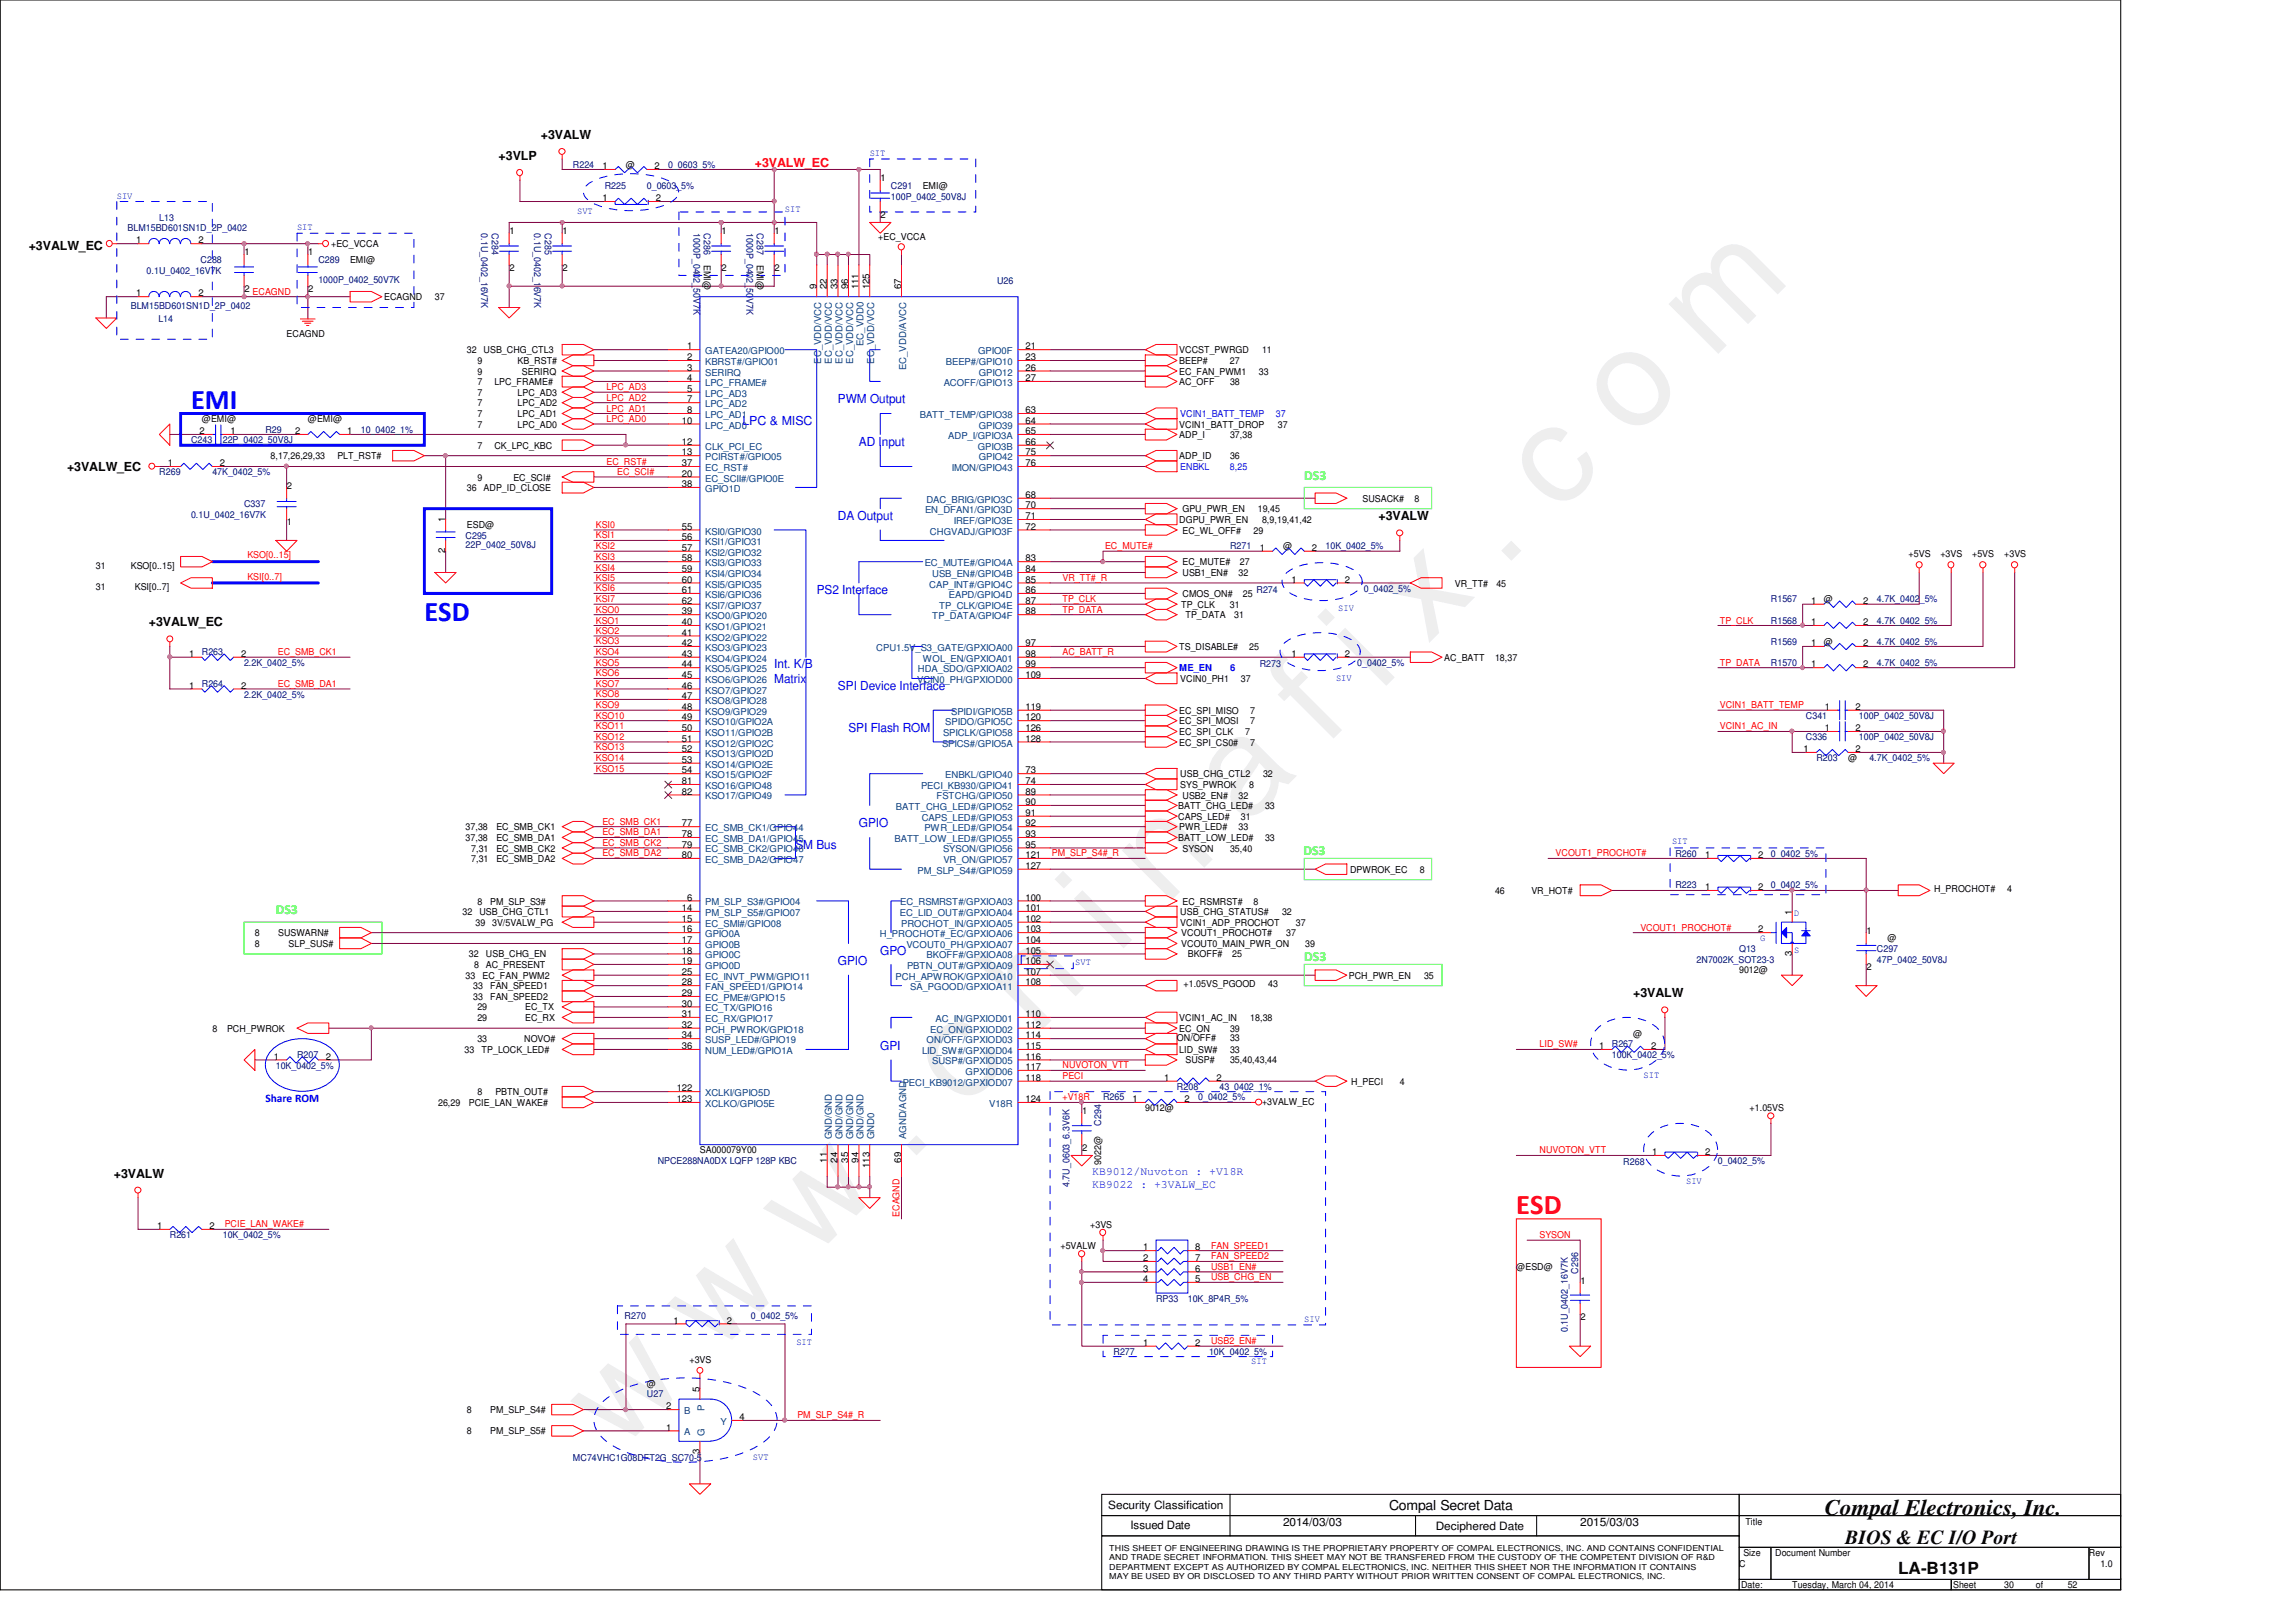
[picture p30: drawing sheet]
<svg xmlns="http://www.w3.org/2000/svg" width="297mm" height="210mm" viewBox="0 0 297 210" stroke-linecap="round" stroke-linejoin="round" font-family="sans-serif">
<defs><g id="words">
<text font-size="17.6" fill="#f0f" x="80.1" y="188" transform="rotate(-45 80.1 188)">w w w . c h i n a f i x . c o m</text>
<g font-size="3.7" fill="#00f">
<text x="24.7" y="52.9">EMI</text>
<text x="54.9" y="80.3">ESD</text>
</g>
<text font-size="3.7" fill="#f00" x="196.2" y="157.1">ESD</text>
<text font-size="2.9" x="236.1" y="196">Compal Electronics, Inc.</text>
<text font-size="2.6" x="238.7" y="199.8">BIOS &amp; EC I/O Port</text>
<text font-size="2.2" x="245.6" y="203.7">LA-B131P</text>
<g font-size="1.8" fill="#0f0">
<text x="168.7" y="62.1">DS3</text>
<text x="168.6" y="110.6">DS3</text>
<text x="35.7" y="118.3">DS3</text>
<text x="168.7" y="124.3">DS3</text>
</g>
<text font-size="1.8" x="179.7" y="195.4">Compal Secret Data</text>
<g font-size="1.6">
<text x="70" y="18">+3VALW</text>
<text x="64.5" y="20.7">+3VLP</text>
<text x="3.7" y="32.4">+3VALW_EC</text>
<text x="8.7" y="60.9">+3VALW_EC</text>
<text x="178.3" y="67.4">+3VALW</text>
<text x="19.3" y="81.1">+3VALW_EC</text>
<text x="211.3" y="129.1">+3VALW</text>
<text x="14.7" y="152.4">+3VALW</text>
</g>
<text font-size="1.6" fill="#f00" x="97.7" y="21.7">+3VALW_EC</text>
<g font-size="1.6" fill="#00f">
<text x="108.4" y="52.2">PWM Output</text>
<text x="96.1" y="54.9">LPC &amp; MISC</text>
<text x="111.1" y="57.7">AD Input</text>
<text x="108.4" y="67.3">DA Output</text>
<text x="105.7" y="76.9">PS2 Interface</text>
<text x="100.2" y="86.5">Int. K/B</text>
<text x="100.2" y="88.3">Matrix</text>
<text x="108.4" y="89.2">SPI Device Interface</text>
<text x="109.8" y="94.7">SPI Flash ROM</text>
<text x="111.1" y="107.1">GPIO</text>
<text x="102.9" y="109.8">SM Bus</text>
<text x="108.4" y="124.9">GPIO</text>
<text x="113.9" y="123.5">GPO</text>
<text x="113.9" y="135.8">GPI</text>
</g>
<g font-size="1.5" fill="#00f">
<text x="34.3" y="142.7">Share ROM</text>
<text x="141.3" y="152.1">KB9012/Nuvoton : +V18R</text>
<text x="141.3" y="153.8">KB9022 : +3VALW_EC</text>
</g>
<g font-size="1.5">
<text x="143.4" y="195.3">Security Classification</text>
<text x="146.3" y="197.9">Issued Date</text>
<text x="166" y="197.5">2014/03/03</text>
<text x="204.4" y="197.5">2015/03/03</text>
<text x="185.8" y="198">Deciphered Date</text>
</g>
<g font-size="1.2" fill="#000080">
<text x="74.1" y="21.7">R224</text>
<text x="86.4" y="21.7">0_0603_5%</text>
<text x="16.5" y="29.9">BLM15BD601SN1D_2P_0402</text>
<text x="20.6" y="28.6">L13</text>
<text x="78.2" y="24.5">R225</text>
<text x="83.7" y="24.5">0_0603_5%</text>
<text x="115.3" y="24.5">C291</text>
<text x="115.3" y="25.8">100P_0402_50V8J</text>
<text x="19" y="35.4">0.1U_0402_16V7K</text>
<text x="25.9" y="34.1">C288</text>
<text x="41.2" y="34.1">C289</text>
<text x="62.3" y="30.2" transform="rotate(90 62.3 30.2)">0.1U_0402_16V7K</text>
<text x="63.6" y="30.2" transform="rotate(90 63.6 30.2)">C284</text>
<text x="69.1" y="30.2" transform="rotate(90 69.1 30.2)">0.1U_0402_16V7K</text>
<text x="70.5" y="30.2" transform="rotate(90 70.5 30.2)">C285</text>
<text x="89.7" y="30.2" transform="rotate(90 89.7 30.2)">1000P_0402_50V7K</text>
<text x="91.1" y="30.2" transform="rotate(90 91.1 30.2)">C286</text>
<text x="96.6" y="30.2" transform="rotate(90 96.6 30.2)">1000P_0402_50V7K</text>
<text x="97.9" y="30.2" transform="rotate(90 97.9 30.2)">C287</text>
<text x="16.9" y="40">BLM15BD601SN1D_2P_0402</text>
<text x="20.5" y="41.6">L14</text>
<text x="41.2" y="36.7">1000P_0402_50V7K</text>
<text x="129" y="36.8">U26</text>
<text x="24.7" y="57.4">C243</text>
<text x="28.8" y="57.4">22P_0402_50V8J</text>
<text x="34.3" y="56">R29</text>
<text x="46.7" y="56">10_0402_1%</text>
<text x="20.6" y="61.5">R269</text>
<text x="27.5" y="61.5">47K_0402_5%</text>
<text x="31.6" y="65.6">C337</text>
<text x="24.7" y="67">0.1U_0402_16V7K</text>
<text x="60.2" y="69.7">C295</text>
<text x="60.2" y="71">22P_0402_50V8J</text>
<text x="159.1" y="71.1">R271</text>
<text x="171.5" y="71.1">10K_0402_5%</text>
<text x="162.6" y="76.7">R274</text>
<text x="176.4" y="76.6">0_0402_5%</text>
<text x="229.1" y="77.9">R1567</text>
<text x="242.8" y="77.9">4.7K_0402_5%</text>
<text x="229.1" y="80.7">R1568</text>
<text x="229.1" y="83.4">R1569</text>
<text x="242.8" y="80.7">4.7K_0402_5%</text>
<text x="242.8" y="83.4">4.7K_0402_5%</text>
<text x="26.1" y="88.9">R264</text>
<text x="26.1" y="84.8">R263</text>
<text x="31.6" y="86.2">2.2K_0402_5%</text>
<text x="163" y="86.3">R273</text>
<text x="175.6" y="86.2">0_0402_5%</text>
<text x="229.1" y="86.2">R1570</text>
<text x="242.8" y="86.2">4.7K_0402_5%</text>
<text x="31.6" y="90.3">2.2K_0402_5%</text>
<text x="233.6" y="93">C341</text>
<text x="233.6" y="95.8">C336</text>
<text x="240.5" y="93">100P_0402_50V8J</text>
<text x="240.5" y="95.8">100P_0402_50V8J</text>
<text x="235" y="98.5">R203</text>
<text x="241.8" y="98.5">4.7K_0402_5%</text>
<text x="216.7" y="110.9">R260</text>
<text x="229.1" y="110.9">0_0402_5%</text>
<text x="216.7" y="115">R223</text>
<text x="229.1" y="115">0_0402_5%</text>
<text x="219.5" y="124.6">2N7002K_SOT23-3</text>
<text x="225" y="123.2">Q13</text>
<text x="242.8" y="123.2">C297</text>
<text x="242.8" y="124.6">47P_0402_50V8J</text>
<text x="38.4" y="136.9">R207</text>
<text x="208.5" y="135.6">R267</text>
<text x="208.5" y="136.9">100K_0402_5%</text>
<text x="35.7" y="138.3">10K_0402_5%</text>
<text x="142.7" y="142.4">R265</text>
<text x="152.3" y="141.1">R208</text>
<text x="155" y="142.4">0_0402_5%</text>
<text x="157.8" y="141.1">43_0402_1%</text>
<text x="142.4" y="145.7" transform="rotate(-90 142.4 145.7)">C294</text>
<text x="85.1" y="150.7">NPCE288NA0DX LQFP 128P KBC</text>
<text x="138.3" y="153.6" transform="rotate(-90 138.3 153.6)">4.7U_0603_6.3V6K</text>
<text x="210" y="150.8">R268</text>
<text x="222.2" y="150.7">0_0402_5%</text>
<text x="22" y="160.2">R261</text>
<text x="28.8" y="160.2">10K_0402_5%</text>
<text x="204.2" y="164.8" transform="rotate(-90 204.2 164.8)">C296</text>
<text x="80.8" y="170.7">R270</text>
<text x="97.2" y="170.7">0_0402_5%</text>
<text x="149.6" y="168.5">RP33</text>
<text x="153.7" y="168.5">10K_8P4R_5%</text>
<text x="202.8" y="172.4" transform="rotate(-90 202.8 172.4)">0.1U_0402_16V7K</text>
<text x="144.1" y="175.3">R277</text>
<text x="156.4" y="175.3">10K_0402_5%</text>
<text x="83.7" y="180.8">U27</text>
<text x="74.1" y="189.1">MC74VHC1G08DFT2G_SC70-5</text>
</g>
<g font-size="1.2">
<text x="77.9" y="21.9">1</text>
<text x="81" y="21.7">@</text>
<text x="84.7" y="21.9">2</text>
<text x="113.9" y="23.5">1</text>
<text x="77.9" y="26">1</text>
<text x="84.8" y="26">2</text>
<text x="113.9" y="28.2">2</text>
<text x="119.4" y="24.5">EMI@</text>
<text x="17.6" y="31.5">1</text>
<text x="25.7" y="31.5">2</text>
<text x="31.6" y="33.1">1</text>
<text x="39.9" y="33.1">1</text>
<text x="42.8" y="32">+EC_VCCA</text>
<text x="45.3" y="34.1">EMI@</text>
<text x="65.9" y="30.3">1</text>
<text x="65.9" y="35.1">2</text>
<text x="72.8" y="30.3">1</text>
<text x="72.8" y="35.1">2</text>
<text x="91.1" y="34.3" transform="rotate(90 91.1 34.3)">EMI@</text>
<text x="93.3" y="30.3">1</text>
<text x="93.3" y="35.1">2</text>
<text x="97.9" y="34.3" transform="rotate(90 97.9 34.3)">EMI@</text>
<text x="100.2" y="30.3">1</text>
<text x="100.2" y="35.1">2</text>
<text x="113.6" y="31">+EC_VCCA</text>
<text x="17.6" y="38.4">1</text>
<text x="25.7" y="38.4">2</text>
<text x="31.6" y="37.8">2</text>
<text x="39.9" y="37.8">2</text>
<text x="49.7" y="38.9">ECAGND</text>
<text x="56.3" y="38.9">37</text>
<text x="105.6" y="37.4" transform="rotate(-90 105.6 37.4)">9</text>
<text x="107" y="37.4" transform="rotate(-90 107 37.4)">22</text>
<text x="108.4" y="37.4" transform="rotate(-90 108.4 37.4)">33</text>
<text x="109.7" y="37.4" transform="rotate(-90 109.7 37.4)">96</text>
<text x="111.1" y="37.4" transform="rotate(-90 111.1 37.4)">111</text>
<text x="112.5" y="37.4" transform="rotate(-90 112.5 37.4)">125</text>
<text x="116.6" y="37.4" transform="rotate(-90 116.6 37.4)">67</text>
<text x="37.1" y="43.6">ECAGND</text>
<text x="60.4" y="45.7">32</text>
<text x="61.8" y="47.1">9</text>
<text x="62.6" y="45.7">USB_CHG_CTL3</text>
<text x="67" y="47.1">KB_RST#</text>
<text x="88.9" y="45.2">1</text>
<text x="88.9" y="46.6">2</text>
<text x="88.9" y="48">3</text>
<text x="132.7" y="45.2">21</text>
<text x="132.7" y="48">26</text>
<text x="132.7" y="46.6">23</text>
<text x="152.6" y="47.1">BEEP#</text>
<text x="152.6" y="45.7">VCCST_PWRGD</text>
<text x="159.1" y="47.1">27</text>
<text x="163.3" y="45.7">11</text>
<text x="61.8" y="49.8">7</text>
<text x="61.8" y="52.6">7</text>
<text x="61.8" y="53.9">7</text>
<text x="61.8" y="51.2">7</text>
<text x="61.8" y="48.5">9</text>
<text x="64" y="49.8">LPC_FRAME#</text>
<text x="67" y="52.6">LPC_AD2</text>
<text x="67" y="53.9">LPC_AD1</text>
<text x="67" y="51.2">LPC_AD3</text>
<text x="67.5" y="48.5">SERIRQ</text>
<text x="88.9" y="49.3">4</text>
<text x="88.9" y="50.7">5</text>
<text x="88.9" y="52.1">7</text>
<text x="88.9" y="53.5">8</text>
<text x="132.7" y="49.3">27</text>
<text x="132.7" y="53.5">63</text>
<text x="152.6" y="48.5">EC_FAN_PWM1</text>
<text x="152.6" y="49.8">AC_OFF</text>
<text x="159.1" y="49.8">38</text>
<text x="162.9" y="48.5">33</text>
<text x="25.8" y="56.2">2</text>
<text x="26.1" y="54.7">@EMI@</text>
<text x="29.8" y="56.2">1</text>
<text x="35" y="59.4">8,17,26,29,33</text>
<text x="38.2" y="56.2">2</text>
<text x="39.8" y="54.7">@EMI@</text>
<text x="43.6" y="59.4">PLT_RST#</text>
<text x="44.9" y="56.2">1</text>
<text x="61.8" y="58.1">7</text>
<text x="61.8" y="55.3">7</text>
<text x="64" y="58.1">CK_LPC_KBC</text>
<text x="67" y="55.3">LPC_AD0</text>
<text x="88.2" y="54.8">10</text>
<text x="88.2" y="57.6">12</text>
<text x="88.2" y="58.9">13</text>
<text x="132.7" y="57.6">66</text>
<text x="132.7" y="56.2">65</text>
<text x="132.7" y="54.8">64</text>
<text x="132.7" y="58.9">75</text>
<text x="152.6" y="56.7">ADP_I</text>
<text x="152.6" y="55.3">VCIN1_BATT_DROP</text>
<text x="152.6" y="59.4">ADP_ID</text>
<text x="159.1" y="56.7">37,38</text>
<text x="159.1" y="59.4">36</text>
<text x="165.3" y="55.3">37</text>
<text x="21.7" y="60.3">1</text>
<text x="28.4" y="60.3">2</text>
<text x="37.1" y="63.2">2</text>
<text x="60.4" y="63.5">36</text>
<text x="61.8" y="62.2">9</text>
<text x="62.6" y="63.5">ADP_ID_CLOSE</text>
<text x="66.4" y="62.2">EC_SCI#</text>
<text x="88.2" y="61.7">20</text>
<text x="88.2" y="60.3">37</text>
<text x="88.2" y="63">38</text>
<text x="132.7" y="60.3">76</text>
<text x="132.7" y="64.4">68</text>
<text x="132.7" y="65.8">70</text>
<text x="176.3" y="64.9">SUSACK#</text>
<text x="183" y="64.9">8</text>
<text x="37.1" y="67.9">1</text>
<text x="57.6" y="71.6" transform="rotate(-90 57.6 71.6)">2</text>
<text x="57.6" y="67.6" transform="rotate(-90 57.6 67.6)">1</text>
<text x="60.4" y="68.4">ESD@</text>
<text x="88.2" y="68.5">55</text>
<text x="88.2" y="69.9">56</text>
<text x="88.2" y="71.3">57</text>
<text x="132.7" y="67.2">71</text>
<text x="132.7" y="68.5">72</text>
<text x="152.6" y="67.6">DGPU_PWR_EN</text>
<text x="153" y="69">EC_WL_OFF#</text>
<text x="153" y="66.3">GPU_PWR_EN</text>
<text x="162.2" y="69">29</text>
<text x="162.7" y="66.3">19,45</text>
<text x="163" y="71.3">1</text>
<text x="163.3" y="67.6">8,9,19,41,42</text>
<text x="166" y="71.1">@</text>
<text x="169.7" y="71.3">2</text>
<text x="12.4" y="73.6">31</text>
<text x="12.4" y="76.3">31</text>
<text x="16.9" y="73.6">KSO[0..15]</text>
<text x="17.4" y="76.3">KSI[0..7]</text>
<text x="88.2" y="72.6">58</text>
<text x="88.2" y="74">59</text>
<text x="88.2" y="75.4">60</text>
<text x="88.2" y="76.8">61</text>
<text x="132.7" y="74">84</text>
<text x="132.7" y="76.8">86</text>
<text x="132.7" y="72.6">83</text>
<text x="132.7" y="75.4">85</text>
<text x="153" y="73.2">EC_MUTE#</text>
<text x="153" y="74.5">USB1_EN#</text>
<text x="153" y="77.3">CMOS_ON#</text>
<text x="160.2" y="74.5">32</text>
<text x="160.4" y="73.2">27</text>
<text x="160.8" y="77.3">25</text>
<text x="167.1" y="75.4">1</text>
<text x="174" y="75.4">2</text>
<text x="188.2" y="75.9">VR_TT#</text>
<text x="193.6" y="75.9">45</text>
<text x="236" y="77.9">@</text>
<text x="246.9" y="72.1">+5VS</text>
<text x="251" y="72.1">+3VS</text>
<text x="255.1" y="72.1">+5VS</text>
<text x="259.3" y="72.1">+3VS</text>
<text x="88.2" y="79.5">39</text>
<text x="88.2" y="80.9">40</text>
<text x="88.2" y="82.3">41</text>
<text x="88.2" y="83.6">42</text>
<text x="88.2" y="78.1">62</text>
<text x="132.7" y="79.5">88</text>
<text x="132.7" y="78.1">87</text>
<text x="132.7" y="83.6">97</text>
<text x="152.8" y="78.7">TP_CLK</text>
<text x="153.4" y="80">TP_DATA</text>
<text x="159.1" y="78.7">31</text>
<text x="159.7" y="80">31</text>
<text x="234.3" y="80.9">1</text>
<text x="234.3" y="83.6">1</text>
<text x="234.3" y="78.1">1</text>
<text x="236" y="83.4">@</text>
<text x="241" y="80.9">2</text>
<text x="241" y="83.6">2</text>
<text x="241" y="78.1">2</text>
<text x="24.5" y="89.1">1</text>
<text x="24.5" y="85">1</text>
<text x="31.2" y="89.1">2</text>
<text x="31.2" y="85">2</text>
<text x="88.2" y="85">43</text>
<text x="88.2" y="86.4">44</text>
<text x="88.2" y="87.8">45</text>
<text x="88.2" y="89.1">46</text>
<text x="132.7" y="85">98</text>
<text x="132.7" y="86.4">99</text>
<text x="132.7" y="87.8">109</text>
<text x="152.6" y="84.1">TS_DISABLE#</text>
<text x="152.7" y="88.2">VCIN0_PH1</text>
<text x="160.5" y="88.2">37</text>
<text x="161.6" y="84.1">25</text>
<text x="167.1" y="85">1</text>
<text x="174" y="85">2</text>
<text x="186.9" y="85.5">AC_BATT</text>
<text x="193.4" y="85.5">18,37</text>
<text x="234.3" y="86.4">1</text>
<text x="241" y="86.4">2</text>
<text x="88.2" y="90.5">47</text>
<text x="88.2" y="91.9">48</text>
<text x="88.2" y="93.2">49</text>
<text x="88.2" y="94.6">50</text>
<text x="88.2" y="96">51</text>
<text x="132.7" y="94.6">126</text>
<text x="132.7" y="91.9">119</text>
<text x="132.7" y="96">128</text>
<text x="132.7" y="93.2">120</text>
<text x="152.6" y="92.4">EC_SPI_MISO</text>
<text x="152.6" y="93.7">EC_SPI_MOSI</text>
<text x="152.6" y="95.1">EC_SPI_CLK</text>
<text x="161.1" y="95.1">7</text>
<text x="161.8" y="92.4">7</text>
<text x="161.8" y="93.7">7</text>
<text x="236.1" y="91.9">1</text>
<text x="236.1" y="94.6">1</text>
<text x="240.1" y="91.9">2</text>
<text x="240.1" y="94.6">2</text>
<text x="88.2" y="97.3">52</text>
<text x="88.2" y="98.7">53</text>
<text x="88.2" y="100.1">54</text>
<text x="88.2" y="101.5">81</text>
<text x="132.7" y="100.1">73</text>
<text x="132.7" y="101.5">74</text>
<text x="152.6" y="96.5">EC_SPI_CS0#</text>
<text x="152.7" y="101.9">SYS_PWROK</text>
<text x="152.7" y="100.6">USB_CHG_CTL2</text>
<text x="161.6" y="101.9">8</text>
<text x="161.8" y="96.5">7</text>
<text x="163.4" y="100.6">32</text>
<text x="233.3" y="97.3">1</text>
<text x="239.1" y="98.5">@</text>
<text x="240.1" y="97.3">2</text>
<text x="60.2" y="107.4">37,38</text>
<text x="64.2" y="107.4">EC_SMB_CK1</text>
<text x="88.2" y="106.9">77</text>
<text x="88.2" y="102.8">82</text>
<text x="132.7" y="102.8">89</text>
<text x="132.7" y="105.6">91</text>
<text x="132.7" y="106.9">92</text>
<text x="132.7" y="104.2">90</text>
<text x="152.4" y="104.7">BATT_CHG_LED#</text>
<text x="152.4" y="106.1">CAPS_LED#</text>
<text x="152.6" y="107.4">PWR_LED#</text>
<text x="153" y="103.3">USB2_EN#</text>
<text x="160.2" y="103.3">32</text>
<text x="160.2" y="107.4">33</text>
<text x="160.5" y="106.1">31</text>
<text x="163.7" y="104.7">33</text>
<text x="60.2" y="108.8">37,38</text>
<text x="61" y="111.5">7,31</text>
<text x="61" y="110.2">7,31</text>
<text x="64.2" y="111.5">EC_SMB_DA2</text>
<text x="64.2" y="108.8">EC_SMB_DA1</text>
<text x="64.2" y="110.2">EC_SMB_CK2</text>
<text x="88.2" y="108.3">78</text>
<text x="88.2" y="109.7">79</text>
<text x="88.2" y="111">80</text>
<text x="132.7" y="111">121</text>
<text x="132.7" y="109.7">95</text>
<text x="132.7" y="112.4">127</text>
<text x="132.7" y="108.3">93</text>
<text x="152.4" y="108.8">BATT_LOW_LED#</text>
<text x="153" y="110.2">SYSON</text>
<text x="159.1" y="110.2">35,40</text>
<text x="163.7" y="108.8">33</text>
<text x="174.7" y="112.9">DPWROK_EC</text>
<text x="183.7" y="112.9">8</text>
<text x="220.6" y="111">1</text>
<text x="227.5" y="111">2</text>
<text x="59.9" y="118.4">32</text>
<text x="61.5" y="119.8">39</text>
<text x="61.8" y="117.1">8</text>
<text x="62" y="118.4">USB_CHG_CTL1</text>
<text x="63.4" y="117.1">PM_SLP_S3#</text>
<text x="63.7" y="119.8">3V/5VALW_PG</text>
<text x="88.2" y="117.9">14</text>
<text x="88.2" y="119.3">15</text>
<text x="88.9" y="116.5">6</text>
<text x="132.7" y="119.3">102</text>
<text x="132.7" y="116.5">100</text>
<text x="132.7" y="117.9">101</text>
<text x="152.7" y="119.8">VCIN1_ADP_PROCHOT</text>
<text x="152.7" y="118.4">USB_CHG_STATUS#</text>
<text x="153" y="117.1">EC_RSMRST#</text>
<text x="162.2" y="117.1">8</text>
<text x="165.9" y="118.4">32</text>
<text x="167.6" y="119.8">37</text>
<text x="193.4" y="115.7">46</text>
<text x="198.1" y="115.7">VR_HOT#</text>
<text x="220.6" y="115.2">1</text>
<text x="227.5" y="115.2">2</text>
<text x="231.8" y="118.4" transform="rotate(-90 231.8 118.4)">1</text>
<text x="250.2" y="115.4">H_PROCHOT#</text>
<text x="259.7" y="115.4">4</text>
<text x="33" y="122.5">8</text>
<text x="33" y="121.2">8</text>
<text x="36" y="121.2">SUSWARN#</text>
<text x="37.3" y="122.5">SLP_SUS#</text>
<text x="60.7" y="123.9">32</text>
<text x="61.3" y="125.3">8</text>
<text x="62.9" y="125.3">AC_PRESENT</text>
<text x="62.9" y="123.9">USB_CHG_EN</text>
<text x="88.2" y="120.7">16</text>
<text x="88.2" y="122">17</text>
<text x="88.2" y="123.4">18</text>
<text x="88.2" y="124.8">19</text>
<text x="132.7" y="123.4">105</text>
<text x="132.7" y="124.8">106</text>
<text x="132.7" y="122">104</text>
<text x="132.7" y="120.7">103</text>
<text x="152.8" y="121.2">VCOUT1_PROCHOT#</text>
<text x="152.8" y="122.5">VCOUT0_MAIN_PWR_ON</text>
<text x="153.7" y="123.9">BKOFF#</text>
<text x="159.4" y="123.9">25</text>
<text x="166.4" y="121.2">37</text>
<text x="168.9" y="122.5">39</text>
<text x="225" y="125.9">9012@</text>
<text x="227.5" y="120.7">2</text>
<text x="231.8" y="123.7" transform="rotate(-90 231.8 123.7)">3</text>
<text x="241.5" y="120.9">1</text>
<text x="241.5" y="125.6">2</text>
<text x="244.2" y="121.8">@</text>
<text x="60.2" y="126.7">33</text>
<text x="61.2" y="128">33</text>
<text x="61.2" y="129.4">33</text>
<text x="61.8" y="130.8">29</text>
<text x="62.4" y="126.7">EC_FAN_PWM2</text>
<text x="63.4" y="128">FAN_SPEED1</text>
<text x="63.4" y="129.4">FAN_SPEED2</text>
<text x="67.9" y="130.8">EC_TX</text>
<text x="88.2" y="126.2">25</text>
<text x="88.2" y="127.5">28</text>
<text x="88.2" y="128.9">29</text>
<text x="88.2" y="130.3">30</text>
<text x="88.2" y="131.6">31</text>
<text x="132.7" y="131.6">110</text>
<text x="132.7" y="127.5">108</text>
<text x="132.7" y="126.2">107</text>
<text x="153.1" y="127.8">+1.05VS_PGOOD</text>
<text x="164.1" y="127.8">43</text>
<text x="174.5" y="126.7">PCH_PWR_EN</text>
<text x="184.2" y="126.7">35</text>
<text x="27.5" y="133.5">8</text>
<text x="29.4" y="133.5">PCH_PWROK</text>
<text x="35.4" y="137.1">1</text>
<text x="42.2" y="137.1">2</text>
<text x="60.1" y="136.2">33</text>
<text x="61.8" y="134.9">33</text>
<text x="61.8" y="132.1">29</text>
<text x="62.3" y="136.2">TP_LOCK_LED#</text>
<text x="67.8" y="134.9">NOVO#</text>
<text x="67.9" y="132.1">EC_RX</text>
<text x="88.2" y="133">32</text>
<text x="88.2" y="134.4">34</text>
<text x="88.2" y="135.8">36</text>
<text x="132.7" y="137.1">116</text>
<text x="132.7" y="134.4">114</text>
<text x="132.7" y="135.8">115</text>
<text x="132.7" y="133">112</text>
<text x="152.3" y="134.7">ON/OFF#</text>
<text x="152.6" y="132.1">VCIN1_AC_IN</text>
<text x="152.6" y="133.5">EC_ON</text>
<text x="152.6" y="136.2">LID_SW#</text>
<text x="153.4" y="137.6">SUSP#</text>
<text x="159.1" y="137.6">35,40,43,44</text>
<text x="159.1" y="136.2">33</text>
<text x="159.1" y="134.7">33</text>
<text x="159.1" y="133.5">39</text>
<text x="161.8" y="132.1">18,38</text>
<text x="206.9" y="135.8">1</text>
<text x="211.3" y="134.2">@</text>
<text x="213.6" y="135.8">2</text>
<text x="56.7" y="143.1">26,29</text>
<text x="60.7" y="143.1">PCIE_LAN_WAKE#</text>
<text x="61.8" y="141.7">8</text>
<text x="64.1" y="141.7">PBTN_OUT#</text>
<text x="87.5" y="141.2">122</text>
<text x="87.5" y="142.6">123</text>
<text x="132.7" y="142.6">124</text>
<text x="132.7" y="138.5">117</text>
<text x="132.7" y="139.9">118</text>
<text x="146.5" y="142.6">1</text>
<text x="148.2" y="143.8">9012@</text>
<text x="150.6" y="139.9">1</text>
<text x="153.2" y="142.6">2</text>
<text x="157.4" y="139.9">2</text>
<text x="163.3" y="143">+3VALW_EC</text>
<text x="174.8" y="140.4">H_PECI</text>
<text x="181.1" y="140.4">4</text>
<text x="226.4" y="143.8">+1.05VS</text>
<text x="90.5" y="149.3">SA000079Y00</text>
<text x="140" y="144.1">1</text>
<text x="140" y="148.9">2</text>
<text x="213.7" y="149.5">1</text>
<text x="220.6" y="149.5">2</text>
<text x="107" y="150.5" transform="rotate(-90 107 150.5)">11</text>
<text x="108.4" y="150.5" transform="rotate(-90 108.4 150.5)">24</text>
<text x="109.7" y="150.5" transform="rotate(-90 109.7 150.5)">35</text>
<text x="111.1" y="150.5" transform="rotate(-90 111.1 150.5)">94</text>
<text x="112.5" y="151.1" transform="rotate(-90 112.5 151.1)">113</text>
<text x="116.6" y="150.5" transform="rotate(-90 116.6 150.5)">69</text>
<text x="142.4" y="150.7" transform="rotate(-90 142.4 150.7)">9022@</text>
<text x="20.3" y="159">1</text>
<text x="27.1" y="159">2</text>
<text x="137.2" y="161.6">+5VALW</text>
<text x="141.1" y="158.9">+3VS</text>
<text x="147.9" y="161.8">1</text>
<text x="154.6" y="161.8">8</text>
<text x="147.9" y="163.2">2</text>
<text x="147.9" y="164.5">3</text>
<text x="147.9" y="165.9">4</text>
<text x="154.6" y="163.2">7</text>
<text x="154.6" y="164.5">6</text>
<text x="154.6" y="165.9">5</text>
<text x="196.2" y="164.4">@ESD@</text>
<text x="204.5" y="166.1">1</text>
<text x="87.1" y="171.3">1</text>
<text x="94" y="171.3">2</text>
<text x="204.5" y="170.8">2</text>
<text x="83.7" y="179.5">@</text>
<text x="89.2" y="176.4">+3VS</text>
<text x="147.9" y="174.2">1</text>
<text x="154.6" y="174.2">2</text>
<text x="60.4" y="182.9">8</text>
<text x="60.4" y="185.6">8</text>
<text x="63.4" y="182.9">PM_SLP_S4#</text>
<text x="63.4" y="185.6">PM_SLP_S5#</text>
<text x="86.2" y="182.4">2</text>
<text x="86.2" y="185.1">1</text>
<text x="90.5" y="180.1" transform="rotate(-90 90.5 180.1)">5</text>
<text x="95.7" y="183.8">4</text>
<text x="90.5" y="188.2" transform="rotate(-90 90.5 188.2)">3</text>
<text x="225.8" y="197.4">Title</text>
<text x="225" y="202.8">C</text>
<text x="225.5" y="201.4">Size</text>
<text x="229.7" y="201.4">Document Number</text>
<text x="270.3" y="201.4">Rev</text>
<text x="271.7" y="202.8">1.0</text>
<text x="225.3" y="205.5">Date:</text>
<text x="231.9" y="205.5">Tuesday, March 04, 2014</text>
<text x="252.7" y="205.5">Sheet</text>
<text x="259.3" y="205.5">30</text>
<text x="263.4" y="205.5">of</text>
<text x="267.5" y="205.5">52</text>
</g>
<g font-size="1.2" fill="#00f">
<text x="112.5" y="20.2">SIT</text>
<text x="15.1" y="25.7">SIV</text>
<text x="38.4" y="29.8">SIT</text>
<text x="74.7" y="27.6">SVT</text>
<text x="101.6" y="27.5">SIT</text>
<text x="152.7" y="53.9">VCIN1_BATT_TEMP</text>
<text x="165.1" y="53.9">37</text>
<text x="152.7" y="60.8">ENBKL</text>
<text x="159.1" y="60.8">8,25</text>
<text x="173.1" y="79.1">SIV</text>
<text x="152.6" y="86.9">ME_EN</text>
<text x="159.1" y="86.9">6</text>
<text x="172.8" y="88.1">SIV</text>
<text x="216.3" y="109.2">SIT</text>
<text x="232.1" y="118.6">D</text>
<text x="139.1" y="124.9">SVT</text>
<text x="227.7" y="121.8">G</text>
<text x="232.1" y="123.4">S</text>
<text x="212.6" y="139.5">SIT</text>
<text x="218.1" y="153.2">SIV</text>
<text x="168.7" y="171.1">SIV</text>
<text x="103" y="174.1">SIT</text>
<text x="161.9" y="176.6">SIT</text>
<text x="97.4" y="188.9">SVT</text>
</g>
<g font-size="1.2" fill="#f00">
<text x="32.7" y="38.1">ECAGND</text>
<text x="78.5" y="50.5">LPC_AD3</text>
<text x="78.5" y="53.3">LPC_AD1</text>
<text x="78.5" y="51.9">LPC_AD2</text>
<text x="78.5" y="54.6">LPC_AD0</text>
<text x="78.5" y="60.1">EC_RST#</text>
<text x="79.8" y="61.5">EC_SCI#</text>
<text x="77.1" y="68.3">KSI0</text>
<text x="77.1" y="71.1">KSI2</text>
<text x="77.1" y="69.7">KSI1</text>
<text x="143" y="71.1">EC_MUTE#</text>
<text x="32" y="72.3">KSO[0..15]</text>
<text x="32" y="75">KSI[0..7]</text>
<text x="77.1" y="76.5">KSI6</text>
<text x="77.1" y="75.2">KSI5</text>
<text x="77.1" y="73.8">KSI4</text>
<text x="77.1" y="72.4">KSI3</text>
<text x="77.1" y="77.9">KSI7</text>
<text x="137.5" y="77.9">TP_CLK</text>
<text x="137.5" y="75.2">VR_TT#_R</text>
<text x="77.1" y="82">KSO2</text>
<text x="77.1" y="83.4">KSO3</text>
<text x="77.1" y="80.7">KSO1</text>
<text x="77.1" y="79.3">KSO0</text>
<text x="137.5" y="79.3">TP_DATA</text>
<text x="222.5" y="80.7">TP_CLK</text>
<text x="35.9" y="88.9">EC_SMB_DA1</text>
<text x="35.9" y="84.8">EC_SMB_CK1</text>
<text x="77.1" y="84.8">KSO4</text>
<text x="77.1" y="88.9">KSO7</text>
<text x="77.1" y="87.5">KSO6</text>
<text x="77.1" y="86.1">KSO5</text>
<text x="137.5" y="84.8">AC_BATT_R</text>
<text x="222.5" y="86.1">TP_DATA</text>
<text x="77.1" y="91.7">KSO9</text>
<text x="77.1" y="93">KSO10</text>
<text x="77.1" y="90.3">KSO8</text>
<text x="77.1" y="95.8">KSO12</text>
<text x="77.1" y="94.4">KSO11</text>
<text x="222.5" y="91.7">VCIN1_BATT_TEMP</text>
<text x="222.5" y="94.4">VCIN1_AC_IN</text>
<text x="77.1" y="98.5">KSO14</text>
<text x="77.1" y="97.1">KSO13</text>
<text x="77.1" y="99.9">KSO15</text>
<text x="77.9" y="106.7">EC_SMB_CK1</text>
<text x="77.9" y="110.8">EC_SMB_DA2</text>
<text x="77.9" y="109.5">EC_SMB_CK2</text>
<text x="77.9" y="108.1">EC_SMB_DA1</text>
<text x="136.1" y="110.8">PM_SLP_S4#_R</text>
<text x="201.2" y="110.8">VCOUT1_PROCHOT#</text>
<text x="212.2" y="120.4">VCOUT1_PROCHOT#</text>
<text x="199.2" y="135.6">LID_SW#</text>
<text x="137.5" y="142.4">+V18R</text>
<text x="137.5" y="139.7">PECI</text>
<text x="137.5" y="138.3">NUVOTON_VTT</text>
<text x="199.2" y="149.3">NUVOTON_VTT</text>
<text x="29.1" y="158.8">PCIE_LAN_WAKE#</text>
<text x="116.4" y="157.5" transform="rotate(-90 116.4 157.5)">ECAGND</text>
<text x="156.7" y="161.6">FAN_SPEED1</text>
<text x="199.2" y="160.2">SYSON</text>
<text x="156.7" y="163">FAN_SPEED2</text>
<text x="156.7" y="164.3">USB1_EN#</text>
<text x="156.7" y="165.7">USB_CHG_EN</text>
<text x="156.7" y="173.9">USB2_EN#</text>
<text x="103.2" y="183.6">PM_SLP_S4#_R</text>
</g>
<g font-size="1.2" fill="#004080">
<text x="91.2" y="45.8">GATEA20/GPIO00</text>
<text x="91.2" y="47.2">KBRST#/GPIO01</text>
<text x="106.3" y="47.1" transform="rotate(-90 106.3 47.1)">EC_VDD/VCC</text>
<text x="107.6" y="47.1" transform="rotate(-90 107.6 47.1)">EC_VDD/VCC</text>
<text x="109" y="47.1" transform="rotate(-90 109 47.1)">EC_VDD/VCC</text>
<text x="110.4" y="47.1" transform="rotate(-90 110.4 47.1)">EC_VDD/VCC</text>
<text x="111.7" y="44.8" transform="rotate(-90 111.7 44.8)">EC_VDD0</text>
<text x="113.1" y="47.1" transform="rotate(-90 113.1 47.1)">EC_VDD/VCC</text>
<text x="117.2" y="47.9" transform="rotate(-90 117.2 47.9)">EC_VDD/AVCC</text>
<text x="122.4" y="47.2">BEEP#/GPIO10</text>
<text x="126.5" y="45.8">GPIO0F</text>
<text x="91.2" y="48.6">SERIRQ</text>
<text x="91.2" y="50">LPC_FRAME#</text>
<text x="91.2" y="51.4">LPC_AD3</text>
<text x="91.2" y="52.7">LPC_AD2</text>
<text x="122.1" y="50">ACOFF/GPIO13</text>
<text x="126.6" y="48.6">GPIO12</text>
<text x="91.2" y="54.1">LPC_AD1</text>
<text x="91.2" y="55.5">LPC_AD0</text>
<text x="91.2" y="58.2">CLK_PCI_EC</text>
<text x="91.2" y="59.6">PCIRST#/GPIO05</text>
<text x="119" y="54.1">BATT_TEMP/GPIO38</text>
<text x="122.7" y="56.8">ADP_I/GPIO3A</text>
<text x="126.5" y="58.2">GPIO3B</text>
<text x="126.6" y="55.5">GPIO39</text>
<text x="126.6" y="59.6">GPIO42</text>
<text x="91.2" y="62.3">EC_SCII#/GPIO0E</text>
<text x="91.2" y="61">EC_RST#</text>
<text x="91.2" y="63.7">GPIO1D</text>
<text x="119.8" y="65.1">DAC_BRIG/GPIO3C</text>
<text x="123.1" y="61">IMON/GPIO43</text>
<text x="91.2" y="69.2">KSI0/GPIO30</text>
<text x="91.2" y="70.5">KSI1/GPIO31</text>
<text x="91.2" y="71.9">KSI2/GPIO32</text>
<text x="119.7" y="66.4">EN_DFAN1/GPIO3D</text>
<text x="120.3" y="69.2">CHGVADJ/GPIO3F</text>
<text x="123.4" y="67.8">IREF/GPIO3E</text>
<text x="91.2" y="73.3">KSI3/GPIO33</text>
<text x="91.2" y="74.7">KSI4/GPIO34</text>
<text x="91.2" y="76">KSI5/GPIO35</text>
<text x="91.2" y="77.4">KSI6/GPIO36</text>
<text x="119.6" y="73.3">EC_MUTE#/GPIO4A</text>
<text x="120.2" y="76">CAP_INT#/GPIO4C</text>
<text x="120.6" y="74.7">USB_EN#/GPIO4B</text>
<text x="122.8" y="77.4">EAPD/GPIO4D</text>
<text x="91.2" y="80.1">KSO0/GPIO20</text>
<text x="91.2" y="81.5">KSO1/GPIO21</text>
<text x="91.2" y="82.9">KSO2/GPIO22</text>
<text x="91.2" y="78.8">KSI7/GPIO37</text>
<text x="120.6" y="80.1">TP_DATA/GPIO4F</text>
<text x="121.5" y="78.8">TP_CLK/GPIO4E</text>
<text x="91.2" y="84.2">KSO3/GPIO23</text>
<text x="91.2" y="85.6">KSO4/GPIO24</text>
<text x="91.2" y="87">KSO5/GPIO25</text>
<text x="91.2" y="88.4">KSO6/GPIO26</text>
<text x="91.2" y="89.7">KSO7/GPIO27</text>
<text x="113.4" y="84.2">CPU1.5V_S3_GATE/GPXIOA00</text>
<text x="118.7" y="88.4">VCIN0_PH/GPXIOD00</text>
<text x="118.7" y="87">HDA_SDO/GPXIOA02</text>
<text x="119.4" y="85.6">WOL_EN/GPXIOA01</text>
<text x="91.2" y="91.1">KSO8/GPIO28</text>
<text x="91.2" y="92.5">KSO9/GPIO29</text>
<text x="91.2" y="93.9">KSO10/GPIO2A</text>
<text x="91.2" y="95.3">KSO11/GPIO2B</text>
<text x="122" y="95.3">SPICLK/GPIO58</text>
<text x="122.3" y="93.9">SPIDO/GPIO5C</text>
<text x="123.1" y="92.5">SPIDI/GPIO5B</text>
<text x="91.2" y="96.6">KSO12/GPIO2C</text>
<text x="91.2" y="98">KSO13/GPIO2D</text>
<text x="91.2" y="99.4">KSO14/GPIO2E</text>
<text x="91.2" y="100.7">KSO15/GPIO2F</text>
<text x="121.9" y="96.6">SPICS#/GPIO5A</text>
<text x="122.3" y="100.7">ENBKL/GPIO40</text>
<text x="91.2" y="107.6">EC_SMB_CK1/GPIO44</text>
<text x="91.2" y="102.1">KSO16/GPIO48</text>
<text x="91.2" y="103.5">KSO17/GPIO49</text>
<text x="115.9" y="104.8">BATT_CHG_LED#/GPIO52</text>
<text x="119.2" y="102.1">PECI_KB930/GPIO41</text>
<text x="119.2" y="106.2">CAPS_LED#/GPIO53</text>
<text x="119.6" y="107.6">PWR_LED#/GPIO54</text>
<text x="121.2" y="103.5">FSTCHG/GPIO50</text>
<text x="91.2" y="109">EC_SMB_DA1/GPIO45</text>
<text x="91.2" y="110.3">EC_SMB_CK2/GPIO46</text>
<text x="91.2" y="111.7">EC_SMB_DA2/GPIO47</text>
<text x="115.7" y="109">BATT_LOW_LED#/GPIO55</text>
<text x="118.7" y="113.1">PM_SLP_S4#/GPIO59</text>
<text x="122" y="110.3">SYSON/GPIO56</text>
<text x="122" y="111.7">VR_ON/GPIO57</text>
<text x="91.2" y="117.2">PM_SLP_S3#/GPIO04</text>
<text x="91.2" y="118.5">PM_SLP_S5#/GPIO07</text>
<text x="91.2" y="119.9">EC_SMI#/GPIO08</text>
<text x="116.4" y="118.5">EC_LID_OUT#/GPXIOA04</text>
<text x="116.5" y="117.2">EC_RSMRST#/GPXIOA03</text>
<text x="116.6" y="119.9">PROCHOT_IN/GPXIOA05</text>
<text x="91.2" y="121.3">GPIO0A</text>
<text x="91.2" y="122.7">GPIO0B</text>
<text x="91.2" y="124">GPIO0C</text>
<text x="91.2" y="125.4">GPIO0D</text>
<text x="113.8" y="121.3">H_PROCHOT#_EC/GPXIOA06</text>
<text x="117.3" y="122.7">VCOUT0_PH/GPXIOA07</text>
<text x="117.3" y="125.4">PBTN_OUT#/GPXIOA09</text>
<text x="119.9" y="124">BKOFF#/GPXIOA08</text>
<text x="91.2" y="126.8">EC_INVT_PWM/GPIO11</text>
<text x="91.2" y="128.1">FAN_SPEED1/GPIO14</text>
<text x="91.2" y="129.5">EC_PME#/GPIO15</text>
<text x="91.2" y="130.9">EC_TX/GPIO16</text>
<text x="115.9" y="126.8">PCH_APWROK/GPXIOA10</text>
<text x="117.8" y="128.1">SA_PGOOD/GPXIOA11</text>
<text x="91.2" y="132.2">EC_RX/GPIO17</text>
<text x="91.2" y="133.6">PCH_PWROK/GPIO18</text>
<text x="91.2" y="135">SUSP_LED#/GPIO19</text>
<text x="91.2" y="136.4">NUM_LED#/GPIO1A</text>
<text x="119.3" y="136.4">LID_SW#/GPXIOD04</text>
<text x="119.9" y="135">ON/OFF/GPXIOD03</text>
<text x="120.4" y="133.6">EC_ON/GPXIOD02</text>
<text x="120.6" y="137.8">SUSP#/GPXIOD05</text>
<text x="121" y="132.2">AC_IN/GPXIOD01</text>
<text x="91.2" y="141.9">XCLKI/GPIO5D</text>
<text x="91.2" y="143.3">XCLKO/GPIO5E</text>
<text x="116.8" y="140.5">PECI_KB9012/GPXIOD07</text>
<text x="124.9" y="139.1">GPXIOD06</text>
<text x="128" y="143.3">V18R</text>
<text x="107.6" y="147.4" transform="rotate(-90 107.6 147.4)">GND/GND</text>
<text x="109" y="147.4" transform="rotate(-90 109 147.4)">GND/GND</text>
<text x="110.4" y="147.4" transform="rotate(-90 110.4 147.4)">GND/GND</text>
<text x="111.7" y="147.4" transform="rotate(-90 111.7 147.4)">GND/GND</text>
<text x="113.1" y="147.4" transform="rotate(-90 113.1 147.4)">GND0</text>
<text x="117.2" y="147.4" transform="rotate(-90 117.2 147.4)">AGND/AGND</text>
<text x="88.5" y="183">B</text>
<text x="88.5" y="185.8">A</text>
<text x="91.1" y="185.8" transform="rotate(-90 91.1 185.8)">G</text>
<text x="91.1" y="182.6" transform="rotate(-90 91.1 182.6)">P</text>
<text x="93.2" y="184.4">Y</text>
</g>
<g font-size="1.1">
<text x="143.5" y="200.7">THIS SHEET OF ENGINEERING DRAWING IS THE PROPRIETARY PROPERTY OF COMPAL ELECTRONICS, INC. AND CONTAINS CONFIDENTIAL</text>
<text x="143.5" y="201.9">AND TRADE SECRET INFORMATION. THIS SHEET MAY NOT BE TRANSFERED FROM THE CUSTODY OF THE COMPETENT DIVISION OF R&amp;D</text>
<text x="143.5" y="203.1">DEPARTMENT EXCEPT AS AUTHORIZED BY COMPAL ELECTRONICS, INC. NEITHER THIS SHEET NOR THE INFORMATION IT CONTAINS</text>
<text x="143.5" y="204.3">MAY BE USED BY OR DISCLOSED TO ANY THIRD PARTY WITHOUT PRIOR WRITTEN CONSENT OF COMPAL ELECTRONICS, INC.</text>
</g>
</g></defs>
<path d="M0 0h274.4v205.7h-274.4z" fill="none" stroke="#000" stroke-width=".13"/>
<path d="M27.5 72.7h13.7M27.5 75.4h13.7" fill="none" stroke="#00f" stroke-width=".38"/>
<path d="M15.1 31.5h2.8M26.1 31.5h5.5M26.1 38.4h5.5M39.8 31.5v1.4M22 56.2h4.1M30.2 56.2h8.2M45.3 56.2h35.7M20.6 60.4h1.4M37.1 60.4h49.3M37.1 67.2v2.7" fill="none" stroke="#800040" stroke-width=".13"/>
<circle cx="37" cy="60.3" r=".26" fill="#f0f"/>
<circle cx="37" cy="60.3" r=".26" fill="none" stroke="#f0f" stroke-width=".13"/>
<path d="M57.7 59h28.7" fill="none" stroke="#800040" stroke-width=".13"/>
<circle cx="57.6" cy="59" r=".26" fill="#f0f"/>
<circle cx="57.6" cy="59" r=".26" fill="none" stroke="#f0f" stroke-width=".13"/>
<path d="M39.8 38.4h5.5" fill="none" stroke="#800040" stroke-width=".13"/>
<circle cx="39.8" cy="38.4" r=".26" fill="#f0f"/>
<circle cx="39.8" cy="38.4" r=".26" fill="none" stroke="#f0f" stroke-width=".13"/>
<path d="M31.6 31.5v1.4M39.8 31.5h1.4M28.8 60.4h8.3" fill="none" stroke="#800040" stroke-width=".13"/>
<circle cx="39.8" cy="31.5" r=".26" fill="#f0f"/>
<circle cx="39.8" cy="31.5" r=".26" fill="none" stroke="#f0f" stroke-width=".13"/>
<path d="M13.8 38.4h4.1M65.9 37v2.8M37.1 60.4v2.7M251.5 97.4v1.4" fill="none" stroke="#800040" stroke-width=".13"/>
<circle cx="251.4" cy="97.4" r=".26" fill="#f0f"/>
<circle cx="251.4" cy="97.4" r=".26" fill="none" stroke="#f0f" stroke-width=".13"/>
<path d="M31.6 89.2h13.7M31.6 85h13.7M240.5 94.7h11" fill="none" stroke="#800040" stroke-width=".13"/>
<circle cx="251.4" cy="94.6" r=".26" fill="#f0f"/>
<circle cx="251.4" cy="94.6" r=".26" fill="none" stroke="#f0f" stroke-width=".13"/>
<path d="M13.8 38.4v2.7M65.9 34.3v2.7h6.8M22 89.2h2.7M240.5 91.9h11v2.8" fill="none" stroke="#800040" stroke-width=".13"/>
<circle cx="65.9" cy="37" r=".26" fill="#f0f"/>
<circle cx="65.9" cy="37" r=".26" fill="none" stroke="#f0f" stroke-width=".13"/>
<path d="M48 133.1h38.4" fill="none" stroke="#800040" stroke-width=".13"/>
<path d="M47.9 132.8h.1l.2 .1v.3l-.2 .1-.1-.1z" fill-rule="evenodd" fill="#f0f"/>
<path d="M47.9 132.8h.1l.2 .1v.3l-.2 .1-.1-.1z" fill="none" stroke="#f0f" stroke-width=".13"/>
<path d="M241.4 115.2h4.2" fill="none" stroke="#800040" stroke-width=".13"/>
<circle cx="241.4" cy="115.2" r=".26" fill="#f0f"/>
<circle cx="241.4" cy="115.2" r=".26" fill="none" stroke="#f0f" stroke-width=".13"/>
<path d="M31.6 31.5h8.2" fill="none" stroke="#800040" stroke-width=".13"/>
<circle cx="31.6" cy="31.5" r=".26" fill="#f0f"/>
<circle cx="31.6" cy="31.5" r=".26" fill="none" stroke="#f0f" stroke-width=".13"/>
<path d="M31.6 37v1.4h8.2v-1.4M251.5 94.7v2.7h-11M135.8 112.5h34.3M231.9 115.2h9.5v5.5M33 137.2h2.7M48 133.1v4.1h-5.5M241.4 124.8v2.8" fill="none" stroke="#800040" stroke-width=".13"/>
<circle cx="31.6" cy="38.4" r=".26" fill="#f0f"/>
<circle cx="31.6" cy="38.4" r=".26" fill="none" stroke="#f0f" stroke-width=".13"/>
<g fill="none" stroke="#800040" stroke-width=".13">
<path d="M39.8 38.4v2.7M65.9 28.8v1.4M67.3 23.3v2.8h10.9M100.2 21.9v4.2M111.1 21.9v12.4M113.9 21.9v1.4M54.9 59h2.8v8.2M57.7 71.3v2.8M135.8 64.5h34.3M135.8 75.4h31.6M248.3 74.1v4.1h-6.9M252.4 74.1v6.8h-11"/>
<path d="M256.5 74.1v9.6h-15.1M260.6 74.1v12.3h-19.2M135.8 85h31.6M227.9 111.1h13.5v4.1M42.5 133.1h5.5M48 122.1h38.4M48 120.7h38.4M135.8 126.2h34.3M17.9 159.1h2.7M27.5 159.1h15"/>
</g>
<circle cx="100.2" cy="21.9" r=".26" fill="#f0f"/>
<circle cx="100.2" cy="21.9" r=".26" fill="none" stroke="#f0f" stroke-width=".13"/>
<path d="M100.2 21.9h13.7" fill="none" stroke="#800040" stroke-width=".13"/>
<circle cx="111.1" cy="21.9" r=".26" fill="#f0f"/>
<circle cx="111.1" cy="21.9" r=".26" fill="none" stroke="#f0f" stroke-width=".13"/>
<path d="M65.9 28.8h6.8M72.7 20.6v1.3h5.5M85.1 21.9h15.1M22 85v4.2M22 83.7v1.3M22 85h2.7M17.9 155v4.1" fill="none" stroke="#800040" stroke-width=".13"/>
<circle cx="22" cy="85" r=".26" fill="#f0f"/>
<circle cx="22" cy="85" r=".26" fill="none" stroke="#f0f" stroke-width=".13"/>
<g fill="none" stroke="#f00" stroke-width=".13">
<path d="M14.6 31.5h.5M17.9 31.5h1.4M17.9 38.4h1.4M24.7 31.5h1.4M24.7 38.4h1.4M31.6 32.9v1.4M31.6 35.6v1.4M39.8 32.9v1.4M39.8 35.6v1.4M41.2 31.5h.5M45.3 37.7h2.7l1.4 .7-1.4 .7h-2.7zM64.5 39.8h2.8l-1.4 1.3z"/>
<path d="M65.9 30.2v1.3M65.9 32.9v1.4M67.3 22.8v.5M72.7 20v.6M78.2 21.9h1.4M83.7 21.9h1.4M113.9 23.3v1.4M12.4 41.1h2.7l-1.3 1.4zM20.6 56.2l1.4-1.3v2.7zM26.1 56.2h1.4M28.8 56.2h1.4M38.4 56.2h1.4"/>
<path d="M38.9 41.3h1.9M39.1 41.6h1.4M39.4 41.8h.8M39.7 42.1h.3M39.8 41.1v.2M43.9 56.2h1.4M50.8 58.3h2.7l1.4 .7-1.4 .6h-2.7zM20.1 60.4h.5M22 60.4h1.4M23.4 72h2.7l1.4 .7-1.4 .7h-2.7zM23.4 75.4l1.3-.6h2.8v1.3h-2.8zM27.5 60.4h1.3"/>
<path d="M35.7 69.9h2.7l-1.3 1.4zM37.1 63.1v1.4M37.1 65.8v1.4M56.3 74.1h2.7l-1.3 1.3zM57.7 67.2v1.4M57.7 69.9v1.4M240.1 78.2h1.3M248.3 73.5v.6M252.4 73.5v.6M256.5 73.5v.6M260.6 73.5v.6M22 83.1v.6"/>
<path d="M24.7 89.2h1.4M24.7 85h1.4M30.2 89.2h1.4M30.2 85h1.4M236.4 91.9h1.3M236.4 94.7h1.3M239.1 91.9h1.4M239.1 94.7h1.4M239.1 97.4h1.4M240.1 86.4h1.3M240.1 80.9h1.3M240.1 83.7h1.3"/>
<path d="M250.1 98.8h2.7l-1.3 1.3zM245.6 114.5h2.7l1.4 .7-1.4 .7h-2.7zM31.6 137.2l1.4-1.4v2.7zM35.7 137.2h1.4M38.4 133.1l1.4-.7h2.7v1.3h-2.7zM41.2 137.2h1.3M43.9 121.4h2.8l1.3 .7-1.3 .7h-2.8zM43.9 120h2.8l1.3 .7-1.3 .7h-2.8zM240.1 127.6h2.7l-1.4 1.4zM241.4 120.7v1.4M241.4 123.4v1.4M17.9 154.4v.6"/>
<path d="M20.6 159.1h1.4M26.1 159.1h1.4"/>
<circle cx="72.7" cy="19.6" r=".39"/>
<circle cx="14.1" cy="31.5" r=".39"/>
<circle cx="42.1" cy="31.5" r=".39"/>
<circle cx="67.2" cy="22.3" r=".39"/>
<circle cx="19.6" cy="60.3" r=".38"/>
<circle cx="248.3" cy="73.1" r=".39"/>
<circle cx="252.4" cy="73.1" r=".39"/>
<circle cx="256.5" cy="73.1" r=".4"/>
<circle cx="260.6" cy="73.1" r=".4"/>
<circle cx="22" cy="82.7" r=".38"/>
<circle cx="17.8" cy="154" r=".39"/>
</g>
<g fill="none" stroke="#000" stroke-width=".13">
<path d="M142.5 193.4h82.5v2.7h-82.5zM142.5 196.1h82.5v2.7h-82.5zM142.5 198.8h82.5v6.9h-82.5zM159.1 193.4v5.4M183.1 196.1v2.7M198.8 196.1v2.7M225 193.4h49.4v2.7h-49.4zM225 196.1h49.4v4.1h-49.4zM225 200.2h4.1v4.2h-4.1zM225 204.4h27.4v1.3h-27.4zM229.1 200.2h41.2v4.2h-41.2zM252.4 204.4h22v1.3h-22z"/>
<path d="M270.3 200.2h4.1v4.2h-4.1z"/>
</g>
<g fill="none" stroke="#00f" stroke-width=".13">
<path d="M19.3 31.5a.66 .66 0 0 1 .6-.6 .66 .66 0 0 1 .7 .6M19.3 38.4a.66 .66 0 0 1 .6-.7 .66 .66 0 0 1 .7 .7M20.6 31.5a.66 .66 0 0 1 .7-.6 .66 .66 0 0 1 .6 .6M20.6 38.4a.66 .66 0 0 1 .7-.7 .66 .66 0 0 1 .6 .7M22 31.5a.68 .68 0 0 1 .6-.6 .68 .68 0 0 1 .7 .6M22 38.4a.68 .68 0 0 1 .6-.7 .68 .68 0 0 1 .7 .7M23.4 31.5a.66 .66 0 0 1 .6-.6 .66 .66 0 0 1 .7 .6M23.4 38.4a.66 .66 0 0 1 .6-.7 .66 .66 0 0 1 .7 .7M30.4 35.3h2.4M30.4 34.5h2.4M31.6 34.3v.2M31.6 35.3v.3"/>
<path d="M38.6 35.3h2.5M38.6 34.5h2.5M39.8 34.3v.2M39.8 35.3v.3M64.6 32.5h2.5M64.6 31.8h2.5M65.9 31.5v.3M65.9 32.5v.4M79.6 21.9l.4-.4 .8 .9 .9-.9 .8 .9 .8-.9 .4 .4M90.5 38.4h41.2v109.7h-41.2zM27.5 56.2h.4M27.9 55v2.5"/>
<path d="M28.6 55v2.5M28.6 56.2h.2M39.8 56.2l.4-.4 .9 .8 .8-.8 .8 .8 .8-.8 .4 .4M23.4 60.4l.4-.5 .8 .8 .8-.8 .8 .8 .8-.8 .5 .5M35.9 64.9h2.4M35.9 65.6h2.4M37.1 65.6v.2M37.1 64.5v.4M56.4 69.6h2.5M56.4 68.8h2.5M57.7 68.6v.2M57.7 69.6v.3"/>
<path d="M236 78.2l.4-.4 .8 .8 .8-.8 .8 .8 .9-.8 .4 .4M26.1 89.2l.4 .4 .8-.9 .8 .9 .9-.9 .8 .9 .4-.4M26.1 85l.4 .5 .8-.9 .8 .9 .9-.9 .8 .9 .4-.5M235 97.4l.4-.4 .8 .8 .9-.8 .8 .8 .8-.8 .4 .4M236 86.4l.4-.4 .8 .8 .8-.8 .8 .8 .9-.8 .4 .4M236 80.9l.4-.4 .8 .8 .8-.8 .8 .8 .9-.8 .4 .4M236 83.7l.4-.4 .8 .8 .8-.8 .8 .8 .9-.8 .4 .4M237.7 91.9h.3M237.7 94.7h.3M238 90.7v2.4M238 93.4v2.5M238.7 90.7v2.4"/>
<path d="M238.7 93.4v2.5M238.7 91.9h.4M238.7 94.7h.4M35.4 135.6a6 6 0 0 1 7.8 .5 2.63 2.63 0 0 1-.4 3.9 5.9 5.9 0 0 1-7.8-.5 2.65 2.65 0 0 1 .4-3.9zM37.1 137.2l.4-.5 .8 .9 .8-.9 .9 .9 .8-.9 .4 .5M240.2 123h2.5M240.2 122.3h2.5M241.4 122.1v.2M241.4 123v.4M22 159.1l.4-.4 .8 .8 .8-.8 .8 .8 .9-.8 .4 .4"/>
</g>
<path d="M23.4 53.5h31.5v4.1h-31.5zM54.9 65.8h16.5v11h-16.5z" fill="none" stroke="#00f" stroke-width=".38"/>
<path d="M31.6 119.3h17.8v4.1h-17.8z" fill="none" stroke="#0f0" stroke-width=".13"/>
<path d="M15.1 26.1h12.4v17.8h-12.4zM38.4 30.2h15.1v9.6h-15.1zM75.9 24a7.7 7.7 0 0 1 4.6-1.5 11.9 11.9 0 0 1 6.4 1.2 1.28 1.28 0 0 1 .9 1.2 1.28 1.28 0 0 1-.9 1.2 12.2 12.2 0 0 1-8.4 .8 4.7 4.7 0 0 1-2.9-1.6l-.1-.4 .1-.5zM112.5 20.6h13.7v6.8h-13.7zM135.8 141.3h35.7v30.2h-35.7z" fill="none" stroke="#00f" stroke-width=".13" stroke-dasharray="1 1 1 1 1 1 1 1"/>
<circle cx="37" cy="60.3" r=".26" fill="#f0f"/>
<circle cx="37" cy="60.3" r=".26" fill="none" stroke="#f0f" stroke-width=".13"/>
<circle cx="57.6" cy="59" r=".26" fill="#f0f"/>
<circle cx="57.6" cy="59" r=".26" fill="none" stroke="#f0f" stroke-width=".13"/>
<circle cx="39.8" cy="38.4" r=".26" fill="#f0f"/>
<circle cx="39.8" cy="38.4" r=".26" fill="none" stroke="#f0f" stroke-width=".13"/>
<circle cx="39.8" cy="31.5" r=".26" fill="#f0f"/>
<circle cx="39.8" cy="31.5" r=".26" fill="none" stroke="#f0f" stroke-width=".13"/>
<circle cx="251.4" cy="97.4" r=".26" fill="#f0f"/>
<circle cx="251.4" cy="97.4" r=".26" fill="none" stroke="#f0f" stroke-width=".13"/>
<circle cx="251.4" cy="94.6" r=".26" fill="#f0f"/>
<circle cx="251.4" cy="94.6" r=".26" fill="none" stroke="#f0f" stroke-width=".13"/>
<circle cx="65.9" cy="37" r=".26" fill="#f0f"/>
<circle cx="65.9" cy="37" r=".26" fill="none" stroke="#f0f" stroke-width=".13"/>
<path d="M47.9 132.8h.1l.2 .1v.3l-.2 .1-.1-.1z" fill-rule="evenodd" fill="#f0f"/>
<path d="M47.9 132.8h.1l.2 .1v.3l-.2 .1-.1-.1z" fill="none" stroke="#f0f" stroke-width=".13"/>
<circle cx="241.4" cy="115.2" r=".26" fill="#f0f"/>
<circle cx="241.4" cy="115.2" r=".26" fill="none" stroke="#f0f" stroke-width=".13"/>
<circle cx="31.6" cy="31.5" r=".26" fill="#f0f"/>
<circle cx="31.6" cy="31.5" r=".26" fill="none" stroke="#f0f" stroke-width=".13"/>
<circle cx="31.6" cy="38.4" r=".26" fill="#f0f"/>
<circle cx="31.6" cy="38.4" r=".26" fill="none" stroke="#f0f" stroke-width=".13"/>
<circle cx="100.2" cy="21.9" r=".26" fill="#f0f"/>
<circle cx="100.2" cy="21.9" r=".26" fill="none" stroke="#f0f" stroke-width=".13"/>
<circle cx="111.1" cy="21.9" r=".26" fill="#f0f"/>
<circle cx="111.1" cy="21.9" r=".26" fill="none" stroke="#f0f" stroke-width=".13"/>
<circle cx="22" cy="85" r=".26" fill="#f0f"/>
<circle cx="22" cy="85" r=".26" fill="none" stroke="#f0f" stroke-width=".13"/>
<use href="#words"/>
</svg>
